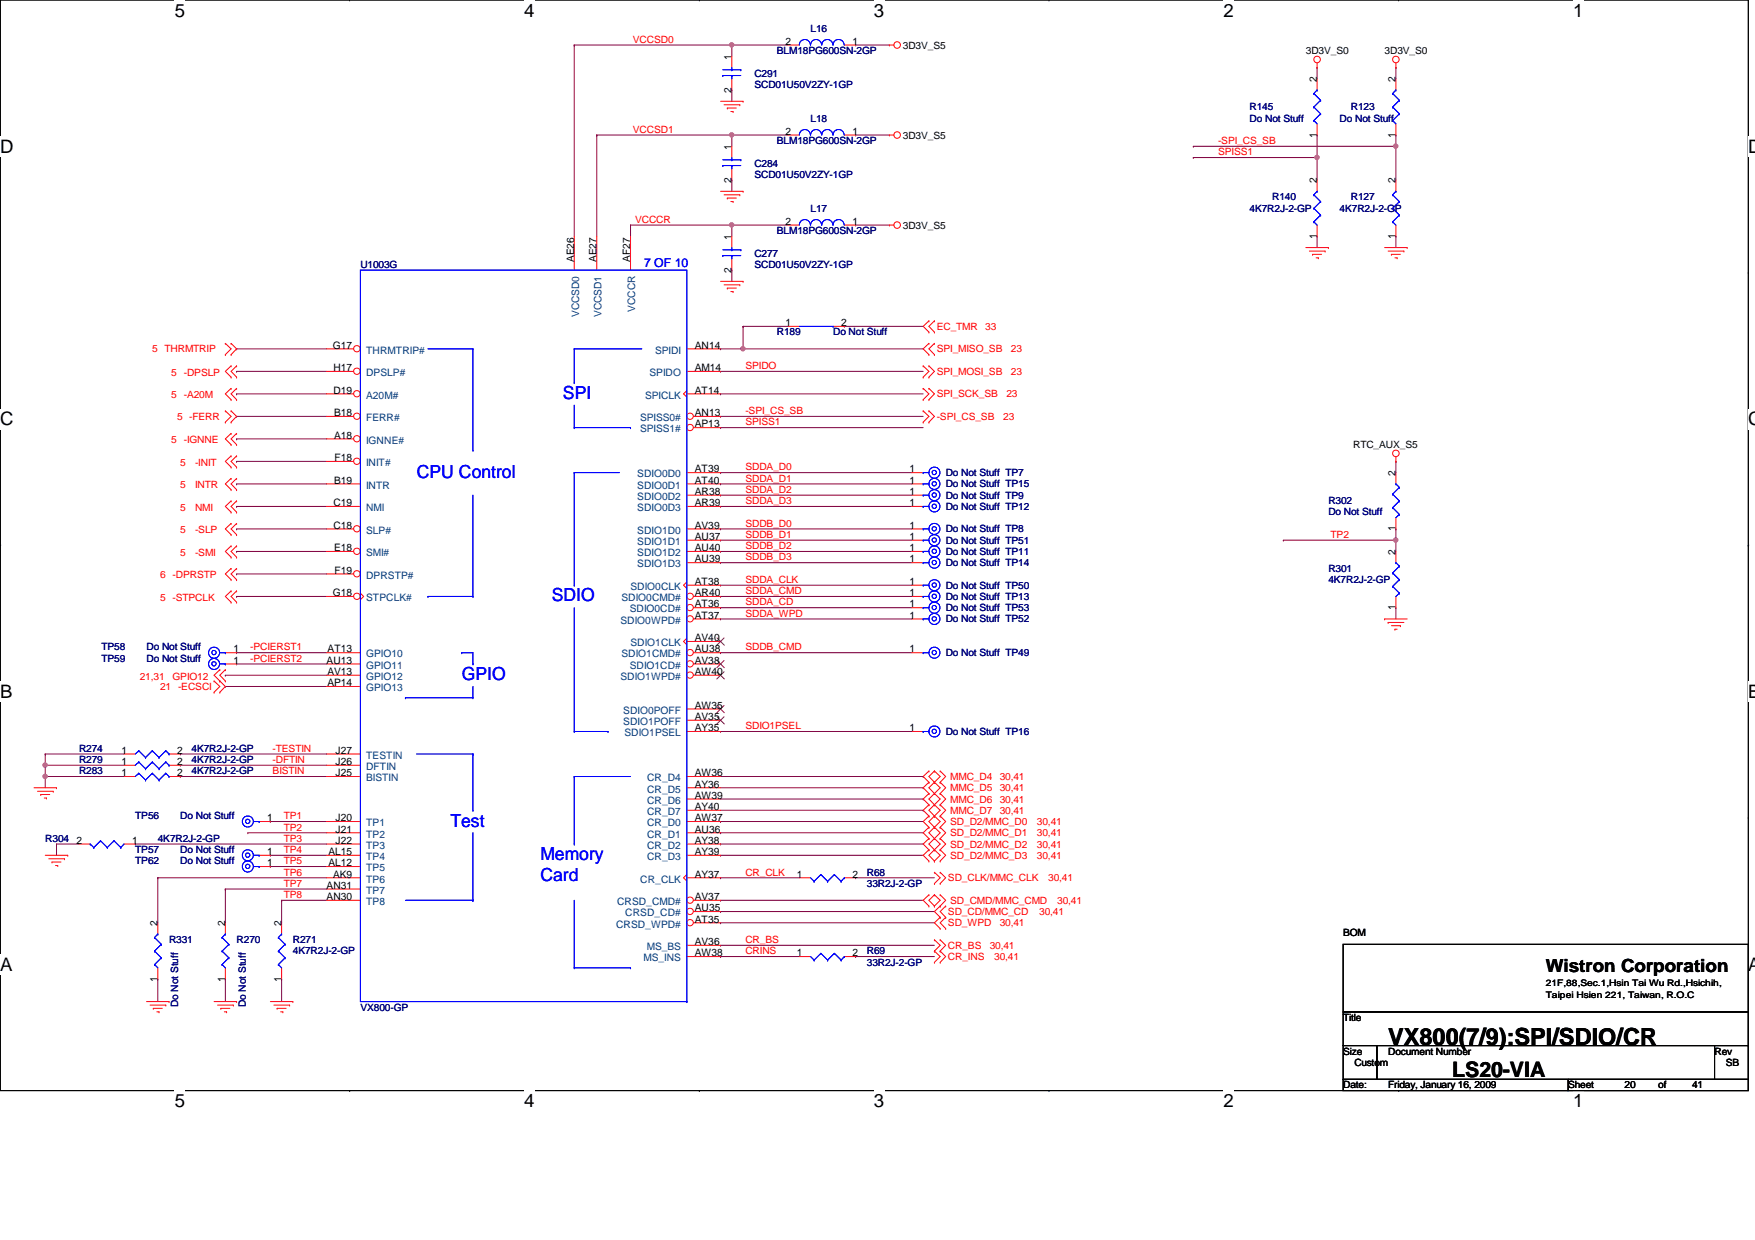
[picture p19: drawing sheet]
<svg xmlns="http://www.w3.org/2000/svg" width="297mm" height="210mm" viewBox="0 0 297 210" stroke-linecap="round" stroke-linejoin="round" font-family="sans-serif">
<defs><g id="words">
<text font-size="4" x="234.9" y="176.9">VX800(7/9):SPI/SDIO/CR</text>
<text font-size="3.6" x="245.8" y="182.4">LS20-VIA</text>
<g font-size="3.1">
<text x="29.6" y="2.8">5</text>
<text x="88.7" y="2.8">4</text>
<text x="147.9" y="2.8">3</text>
<text x="207.1" y="2.8">2</text>
<text x="266.3" y="2.8">1</text>
<text x="0" y="25.9">D</text>
<text x="295.9" y="25.9">D</text>
<text x="0" y="72">C</text>
<text x="295.9" y="72">C</text>
<text x="0" y="118.2">B</text>
<text x="295.9" y="118.2">B</text>
<text x="0" y="164.3">A</text>
<text x="295.9" y="164.3">A</text>
<text x="29.6" y="187.4">5</text>
<text x="88.7" y="187.4">4</text>
<text x="147.9" y="187.4">3</text>
<text x="207.1" y="187.4">2</text>
<text x="266.3" y="187.4">1</text>
</g>
<g font-size="3" fill="#00f">
<text x="95.3" y="67.5">SPI</text>
<text x="70.5" y="80.9">CPU Control</text>
<text x="93.4" y="101.8">SDIO</text>
<text x="78.1" y="115.1">GPIO</text>
<text x="76.2" y="139.9">Test</text>
<text x="91.5" y="145.6">Memory</text>
<text x="91.5" y="149.1">Card</text>
</g>
<text font-size="3" x="261.6" y="164.6">Wistron Corporation</text>
<text font-size="2.1" fill="#00f" x="109" y="45.2">7 OF 10</text>
<g font-size="1.7" fill="#000080">
<text x="137.2" y="5.3">L16</text>
<text x="131.5" y="9.1">BLM18PG600SN-2GP</text>
<text x="127.7" y="13">C291</text>
<text x="127.7" y="14.9">SCD01U50V2ZY-1GP</text>
<text x="137.2" y="20.6">L18</text>
<text x="211.5" y="18.7">R145</text>
<text x="211.5" y="20.6">Do Not Stuff</text>
<text x="226.7" y="20.6">Do Not Stuff</text>
<text x="228.6" y="18.7">R123</text>
<text x="127.7" y="28.2">C284</text>
<text x="131.5" y="24.4">BLM18PG600SN-2GP</text>
<text x="127.7" y="30.1">SCD01U50V2ZY-1GP</text>
<text x="137.2" y="35.8">L17</text>
<text x="211.5" y="35.8">4K7R2J-2-GP</text>
<text x="215.3" y="33.9">R140</text>
<text x="226.7" y="35.8">4K7R2J-2-GP</text>
<text x="228.6" y="33.9">R127</text>
<text x="131.5" y="39.6">BLM18PG600SN-2GP</text>
<text x="61" y="45.3">U1003G</text>
<text x="127.7" y="43.4">C277</text>
<text x="127.7" y="45.3">SCD01U50V2ZY-1GP</text>
<text x="131.5" y="56.8">R189</text>
<text x="141" y="56.8">Do Not Stuff</text>
<text x="160.1" y="82.5">Do Not Stuff TP15</text>
<text x="160.1" y="80.6">Do Not Stuff TP7</text>
<text x="160.1" y="86.3">Do Not Stuff TP12</text>
<text x="160.1" y="84.4">Do Not Stuff TP9</text>
<text x="224.8" y="85.3">R302</text>
<text x="224.8" y="87.2">Do Not Stuff</text>
<text x="160.1" y="92">Do Not Stuff TP51</text>
<text x="160.1" y="95.8">Do Not Stuff TP14</text>
<text x="160.1" y="93.9">Do Not Stuff TP11</text>
<text x="160.1" y="90.1">Do Not Stuff TP8</text>
<text x="160.1" y="99.7">Do Not Stuff TP50</text>
<text x="160.1" y="101.6">Do Not Stuff TP13</text>
<text x="224.8" y="96.8">R301</text>
<text x="224.8" y="98.7">4K7R2J-2-GP</text>
<text x="160.1" y="105.4">Do Not Stuff TP52</text>
<text x="160.1" y="103.5">Do Not Stuff TP53</text>
<text x="17.2" y="110.1">TP58</text>
<text x="17.2" y="112">TP59</text>
<text x="24.8" y="110.1">Do Not Stuff</text>
<text x="24.8" y="112">Do Not Stuff</text>
<text x="160.1" y="111.1">Do Not Stuff TP49</text>
<text x="160.1" y="124.4">Do Not Stuff TP16</text>
<text x="13.4" y="131.1">R283</text>
<text x="13.4" y="129.2">R279</text>
<text x="13.4" y="127.3">R274</text>
<text x="32.4" y="131.1">4K7R2J-2-GP</text>
<text x="32.4" y="129.2">4K7R2J-2-GP</text>
<text x="32.4" y="127.3">4K7R2J-2-GP</text>
<text x="7.7" y="142.5">R304</text>
<text x="22.9" y="138.7">TP56</text>
<text x="26.7" y="142.5">4K7R2J-2-GP</text>
<text x="30.5" y="138.7">Do Not Stuff</text>
<text x="22.9" y="144.4">TP57</text>
<text x="22.9" y="146.3">TP62</text>
<text x="30.5" y="144.4">Do Not Stuff</text>
<text x="30.5" y="146.3">Do Not Stuff</text>
<text x="146.7" y="148.2">R68</text>
<text x="146.7" y="150.1">33R2J-2-GP</text>
<text x="28.6" y="159.6">R331</text>
<text x="40" y="159.6">R270</text>
<text x="49.6" y="159.6">R271</text>
<text x="49.6" y="161.5">4K7R2J-2-GP</text>
<text x="146.7" y="161.5">R69</text>
<text x="146.7" y="163.4">33R2J-2-GP</text>
<text x="30.2" y="170.5" transform="rotate(-90 30.2 170.5)">Do Not Stuff</text>
<text x="41.6" y="170.5" transform="rotate(-90 41.6 170.5)">Do Not Stuff</text>
<text x="61" y="171.1">VX800-GP</text>
</g>
<g font-size="1.7" fill="#f00">
<text x="107.1" y="7.2">VCCSD0</text>
<text x="107.1" y="22.5">VCCSD1</text>
<text x="206.2" y="26.3">SPISS1</text>
<text x="206.2" y="24.4">-SPI_CS_SB</text>
<text x="107.5" y="37.7">VCCCR</text>
<text x="25.8" y="59.6">5 THRMTRIP</text>
<text x="158.5" y="59.6">SPI_MISO_SB</text>
<text x="158.5" y="55.8">EC_TMR</text>
<text x="166.7" y="55.8">33</text>
<text x="171.1" y="59.6">23</text>
<text x="29" y="63.6">5 -DPSLP</text>
<text x="126.2" y="62.5">SPIDO</text>
<text x="158.5" y="63.5">SPI_MOSI_SB</text>
<text x="171.1" y="63.5">23</text>
<text x="29" y="67.4">5 -A20M</text>
<text x="30" y="71.1">5 -FERR</text>
<text x="126.2" y="70.1">-SPI_CS_SB</text>
<text x="158.5" y="71.1">-SPI_CS_SB</text>
<text x="158.5" y="67.3">SPI_SCK_SB</text>
<text x="169.8" y="71.1">23</text>
<text x="170.3" y="67.3">23</text>
<text x="29" y="75.1">5 -IGNNE</text>
<text x="126.2" y="72">SPISS1</text>
<text x="30.5" y="78.9">5</text>
<text x="30.5" y="82.7">5</text>
<text x="33" y="78.9">-INIT</text>
<text x="33" y="82.7">INTR</text>
<text x="126.2" y="83.4">SDDA_D2</text>
<text x="126.2" y="81.5">SDDA_D1</text>
<text x="126.2" y="79.6">SDDA_D0</text>
<text x="30.5" y="86.5">5</text>
<text x="33" y="86.5">NMI</text>
<text x="126.2" y="89.2">SDDB_D0</text>
<text x="126.2" y="85.3">SDDA_D3</text>
<text x="30.5" y="90.3">5</text>
<text x="30.5" y="94.1">5</text>
<text x="33" y="90.3">-SLP</text>
<text x="33" y="94.1">-SMI</text>
<text x="126.2" y="91.1">SDDB_D1</text>
<text x="126.2" y="93">SDDB_D2</text>
<text x="126.2" y="94.9">SDDB_D3</text>
<text x="225.2" y="91.1">TP2</text>
<text x="27.1" y="101.7">5 -STPCLK</text>
<text x="27.1" y="97.9">6 -DPRSTP</text>
<text x="126.2" y="98.7">SDDA_CLK</text>
<text x="126.2" y="100.6">SDDA_CMD</text>
<text x="126.2" y="104.4">SDDA_WPD</text>
<text x="126.2" y="102.5">SDDA_CD</text>
<text x="42.3" y="112">-PCIERST2</text>
<text x="42.3" y="110.1">-PCIERST1</text>
<text x="126.2" y="110.1">SDDB_CMD</text>
<text x="23.7" y="115.1">21,31</text>
<text x="27.1" y="116.8">21 -ECSCI</text>
<text x="29.2" y="115.1">GPIO12</text>
<text x="126.2" y="123.4">SDIO1PSEL</text>
<text x="46.1" y="129.2">-DFTIN</text>
<text x="46.1" y="131.1">BISTIN</text>
<text x="46.1" y="127.3">-TESTIN</text>
<text x="160.8" y="132">MMC_D4</text>
<text x="160.8" y="133.9">MMC_D5</text>
<text x="160.8" y="135.8">MMC_D6</text>
<text x="160.8" y="137.8">MMC_D7</text>
<text x="169.2" y="132">30,41</text>
<text x="169.2" y="133.9">30,41</text>
<text x="169.2" y="135.8">30,41</text>
<text x="169.2" y="137.8">30,41</text>
<text x="48" y="138.7">TP1</text>
<text x="48" y="142.5">TP3</text>
<text x="48" y="140.6">TP2</text>
<text x="160.8" y="139.7">SD_D2/MMC_D0</text>
<text x="160.8" y="141.6">SD_D2/MMC_D1</text>
<text x="160.8" y="143.5">SD_D2/MMC_D2</text>
<text x="175.5" y="139.7">30,41</text>
<text x="175.5" y="141.6">30,41</text>
<text x="175.5" y="143.5">30,41</text>
<text x="48" y="144.4">TP4</text>
<text x="48" y="148.2">TP6</text>
<text x="48" y="146.3">TP5</text>
<text x="126.2" y="148.2">CR_CLK</text>
<text x="160.4" y="149.2">SD_CLK/MMC_CLK</text>
<text x="160.8" y="145.4">SD_D2/MMC_D3</text>
<text x="175.5" y="145.4">30,41</text>
<text x="177.4" y="149.2">30,41</text>
<text x="48" y="150.1">TP7</text>
<text x="48" y="152">TP8</text>
<text x="160.4" y="154.9">SD_CD/MMC_CD</text>
<text x="160.8" y="153">SD_CMD/MMC_CMD</text>
<text x="175.9" y="154.9">30,41</text>
<text x="178.9" y="153">30,41</text>
<text x="126.2" y="161.5">CRINS</text>
<text x="126.2" y="159.6">CR_BS</text>
<text x="160.4" y="160.6">CR_BS</text>
<text x="160.4" y="156.8">SD_WPD</text>
<text x="167.5" y="160.6">30,41</text>
<text x="169.2" y="156.8">30,41</text>
<text x="160.4" y="162.5">CR_INS</text>
<text x="168.3" y="162.5">30,41</text>
</g>
<g font-size="1.7">
<text x="123.8" y="10.1" transform="rotate(-90 123.8 10.1)">1</text>
<text x="133" y="7.6">2</text>
<text x="144.3" y="7.6">1</text>
<text x="152.8" y="8.2">3D3V_S5</text>
<text x="221" y="9.1">3D3V_S0</text>
<text x="234.4" y="9.1">3D3V_S0</text>
<text x="123.8" y="15.7" transform="rotate(-90 123.8 15.7)">2</text>
<text x="222.9" y="13.9" transform="rotate(-90 222.9 13.9)">2</text>
<text x="236.2" y="13.9" transform="rotate(-90 236.2 13.9)">2</text>
<text x="133" y="22.8">2</text>
<text x="144.3" y="22.8">1</text>
<text x="152.8" y="23.5">3D3V_S5</text>
<text x="222.9" y="23.3" transform="rotate(-90 222.9 23.3)">1</text>
<text x="236.2" y="23.3" transform="rotate(-90 236.2 23.3)">1</text>
<text x="123.8" y="25.3" transform="rotate(-90 123.8 25.3)">1</text>
<text x="123.8" y="30.9" transform="rotate(-90 123.8 30.9)">2</text>
<text x="222.9" y="31" transform="rotate(-90 222.9 31)">2</text>
<text x="236.2" y="31" transform="rotate(-90 236.2 31)">2</text>
<text x="123.8" y="40.6" transform="rotate(-90 123.8 40.6)">1</text>
<text x="133" y="38.1">2</text>
<text x="144.3" y="38.1">1</text>
<text x="152.8" y="38.7">3D3V_S5</text>
<text x="222.9" y="40.4" transform="rotate(-90 222.9 40.4)">1</text>
<text x="236.2" y="40.4" transform="rotate(-90 236.2 40.4)">1</text>
<text x="97.2" y="44.4" transform="rotate(-90 97.2 44.4)">AE26</text>
<text x="101" y="44.4" transform="rotate(-90 101 44.4)">AE27</text>
<text x="106.7" y="44.4" transform="rotate(-90 106.7 44.4)">AF27</text>
<text x="123.8" y="46.1" transform="rotate(-90 123.8 46.1)">2</text>
<text x="56.3" y="59">G17</text>
<text x="117.6" y="59">AN14</text>
<text x="133" y="55.2">1</text>
<text x="142.4" y="55.2">2</text>
<text x="56.4" y="62.8">H17</text>
<text x="117.6" y="62.8">AM14</text>
<text x="56.4" y="66.6">D19</text>
<text x="56.6" y="70.4">B18</text>
<text x="117.6" y="66.6">AT14</text>
<text x="117.6" y="70.4">AN13</text>
<text x="56.6" y="74.3">A18</text>
<text x="117.6" y="72.3">AP13</text>
<text x="229" y="75.8">RTC_AUX_S5</text>
<text x="56.6" y="81.9">B19</text>
<text x="56.6" y="78.1">F18</text>
<text x="117.6" y="80">AT39</text>
<text x="117.6" y="81.9">AT40</text>
<text x="117.6" y="83.8">AR38</text>
<text x="153.9" y="83.8">1</text>
<text x="153.9" y="81.9">1</text>
<text x="153.9" y="80">1</text>
<text x="236.2" y="80.6" transform="rotate(-90 236.2 80.6)">2</text>
<text x="56.4" y="85.7">C19</text>
<text x="56.4" y="89.5">C18</text>
<text x="117.6" y="85.7">AR39</text>
<text x="117.6" y="89.5">AV39</text>
<text x="153.9" y="85.7">1</text>
<text x="153.9" y="89.5">1</text>
<text x="236.2" y="90" transform="rotate(-90 236.2 90)">1</text>
<text x="56.6" y="93.3">E18</text>
<text x="117.6" y="91.4">AU37</text>
<text x="117.6" y="93.3">AU40</text>
<text x="117.6" y="95.2">AU39</text>
<text x="153.9" y="91.4">1</text>
<text x="153.9" y="95.2">1</text>
<text x="153.9" y="93.3">1</text>
<text x="236.2" y="93.9" transform="rotate(-90 236.2 93.9)">2</text>
<text x="56.3" y="100.9">G18</text>
<text x="56.6" y="97.1">F19</text>
<text x="117.6" y="99">AT38</text>
<text x="117.6" y="100.9">AR40</text>
<text x="153.9" y="99">1</text>
<text x="153.9" y="100.9">1</text>
<text x="117.6" y="102.8">AT36</text>
<text x="117.6" y="104.7">AT37</text>
<text x="153.9" y="104.7">1</text>
<text x="153.9" y="102.8">1</text>
<text x="236.2" y="103.3" transform="rotate(-90 236.2 103.3)">1</text>
<text x="39.5" y="110.4">1</text>
<text x="39.5" y="112.4">1</text>
<text x="55.3" y="112.4">AU13</text>
<text x="55.5" y="110.4">AT13</text>
<text x="117.6" y="112.4">AV38</text>
<text x="117.6" y="108.5">AV40</text>
<text x="117.6" y="110.4">AU38</text>
<text x="153.9" y="110.4">1</text>
<text x="55.4" y="116.2">AP14</text>
<text x="55.4" y="114.3">AV13</text>
<text x="117.6" y="120">AW35</text>
<text x="117.6" y="114.3">AW40</text>
<text x="117.6" y="121.9">AV35</text>
<text x="117.6" y="123.8">AY35</text>
<text x="153.9" y="123.8">1</text>
<text x="20.6" y="131.4">1</text>
<text x="20.6" y="129.5">1</text>
<text x="20.6" y="127.6">1</text>
<text x="30" y="131.4">2</text>
<text x="30" y="129.5">2</text>
<text x="30" y="127.6">2</text>
<text x="56.8" y="127.6">J27</text>
<text x="56.8" y="129.5">J26</text>
<text x="56.8" y="131.4">J25</text>
<text x="117.6" y="131.4">AW36</text>
<text x="117.6" y="133.3">AY36</text>
<text x="117.6" y="135.2">AW39</text>
<text x="117.6" y="137.1">AY40</text>
<text x="13" y="142.8">2</text>
<text x="22.3" y="142.8">1</text>
<text x="45.2" y="139">1</text>
<text x="56.8" y="142.8">J22</text>
<text x="56.8" y="140.9">J21</text>
<text x="56.8" y="139">J20</text>
<text x="117.6" y="139">AW37</text>
<text x="117.6" y="140.9">AU36</text>
<text x="117.6" y="142.8">AY38</text>
<text x="45.2" y="144.7">1</text>
<text x="45.2" y="146.6">1</text>
<text x="55.6" y="146.6">AL12</text>
<text x="55.6" y="144.7">AL15</text>
<text x="56.4" y="148.5">AK9</text>
<text x="117.6" y="148.5">AY37</text>
<text x="117.6" y="144.7">AY39</text>
<text x="134.9" y="148.5">1</text>
<text x="144.3" y="148.5">2</text>
<text x="55.3" y="152.4">AN30</text>
<text x="55.3" y="150.5">AN31</text>
<text x="117.6" y="152.4">AV37</text>
<text x="117.6" y="154.3">AU35</text>
<text x="26.7" y="156.8" transform="rotate(-90 26.7 156.8)">2</text>
<text x="38.1" y="156.8" transform="rotate(-90 38.1 156.8)">2</text>
<text x="47.6" y="156.8" transform="rotate(-90 47.6 156.8)">2</text>
<text x="117.6" y="161.9">AW38</text>
<text x="117.6" y="156.2">AT35</text>
<text x="117.6" y="160">AV36</text>
<text x="134.9" y="161.9">1</text>
<text x="144.3" y="161.9">2</text>
<text x="227.3" y="158.5">BOM</text>
<text x="26.7" y="166.2" transform="rotate(-90 26.7 166.2)">1</text>
<text x="38.1" y="166.2" transform="rotate(-90 38.1 166.2)">1</text>
<text x="47.6" y="166.2" transform="rotate(-90 47.6 166.2)">1</text>
<text x="227.3" y="172.8">Title</text>
<text x="227.3" y="178.5">Size</text>
<text x="234.9" y="178.5">Document Number</text>
<text x="290.2" y="178.5">Rev</text>
<text x="227.3" y="184.2">Date:</text>
<text x="229.2" y="180.4">Custom</text>
<text x="234.9" y="184.2">Friday, January 16, 2009</text>
<text x="265.4" y="184.2">Sheet</text>
<text x="275" y="184.2">20</text>
<text x="280.7" y="184.2">of</text>
<text x="286.4" y="184.2">41</text>
<text x="292.1" y="180.4">SB</text>
</g>
<g font-size="1.7" fill="#004080">
<text x="98" y="53.6" transform="rotate(-90 98 53.6)">VCCSD0</text>
<text x="101.8" y="53.6" transform="rotate(-90 101.8 53.6)">VCCSD1</text>
<text x="107.5" y="52.7" transform="rotate(-90 107.5 52.7)">VCCCR</text>
<text x="62" y="59.9">THRMTRIP#</text>
<text x="110.9" y="59.9">SPIDI</text>
<text x="62" y="63.7">DPSLP#</text>
<text x="109.9" y="63.7">SPIDO</text>
<text x="62" y="67.5">A20M#</text>
<text x="62" y="71.3">FERR#</text>
<text x="108.3" y="71.3">SPISS0#</text>
<text x="109.2" y="67.5">SPICLK</text>
<text x="62" y="75.1">IGNNE#</text>
<text x="108.3" y="73.2">SPISS1#</text>
<text x="62" y="78.9">INIT#</text>
<text x="62" y="82.7">INTR</text>
<text x="107.9" y="80.8">SDIO0D0</text>
<text x="107.9" y="82.7">SDIO0D1</text>
<text x="62" y="86.5">NMI</text>
<text x="107.9" y="84.6">SDIO0D2</text>
<text x="107.9" y="86.5">SDIO0D3</text>
<text x="62" y="90.3">SLP#</text>
<text x="62" y="94.1">SMI#</text>
<text x="107.9" y="90.3">SDIO1D0</text>
<text x="107.9" y="92.2">SDIO1D1</text>
<text x="107.9" y="94.1">SDIO1D2</text>
<text x="62" y="98">DPRSTP#</text>
<text x="62" y="101.8">STPCLK#</text>
<text x="105.2" y="101.8">SDIO0CMD#</text>
<text x="106.7" y="99.9">SDIO0CLK</text>
<text x="107.9" y="96.1">SDIO1D3</text>
<text x="105" y="105.6">SDIO0WPD#</text>
<text x="106.6" y="103.7">SDIO0CD#</text>
<text x="62" y="113.2">GPIO11</text>
<text x="62" y="111.3">GPIO10</text>
<text x="105.2" y="111.3">SDIO1CMD#</text>
<text x="106.6" y="113.2">SDIO1CD#</text>
<text x="106.7" y="109.4">SDIO1CLK</text>
<text x="62" y="117">GPIO13</text>
<text x="62" y="115.1">GPIO12</text>
<text x="105" y="115.1">SDIO1WPD#</text>
<text x="105.5" y="120.8">SDIO0POFF</text>
<text x="105.5" y="122.7">SDIO1POFF</text>
<text x="105.7" y="124.6">SDIO1PSEL</text>
<text x="62" y="128.4">TESTIN</text>
<text x="62" y="130.3">DFTIN</text>
<text x="62" y="132.2">BISTIN</text>
<text x="109.5" y="132.2">CR_D4</text>
<text x="109.5" y="134.2">CR_D5</text>
<text x="109.5" y="136.1">CR_D6</text>
<text x="109.5" y="138">CR_D7</text>
<text x="62" y="143.7">TP3</text>
<text x="62" y="141.8">TP2</text>
<text x="62" y="139.9">TP1</text>
<text x="109.5" y="139.9">CR_D0</text>
<text x="109.5" y="141.8">CR_D1</text>
<text x="109.5" y="143.7">CR_D2</text>
<text x="62" y="149.4">TP6</text>
<text x="62" y="147.5">TP5</text>
<text x="62" y="145.6">TP4</text>
<text x="108.4" y="149.4">CR_CLK</text>
<text x="109.5" y="145.6">CR_D3</text>
<text x="62" y="153.2">TP8</text>
<text x="62" y="151.3">TP7</text>
<text x="104.4" y="153.2">CRSD_CMD#</text>
<text x="105.8" y="155.1">CRSD_CD#</text>
<text x="104.3" y="157">CRSD_WPD#</text>
<text x="109.5" y="160.8">MS_BS</text>
<text x="108.9" y="162.7">MS_INS</text>
</g>
<g font-size="1.5">
<text x="261.6" y="167">21F,88,Sec.1,Hsin Tai Wu Rd.,Hsichih,</text>
<text x="261.6" y="168.9">Taipei Hsien 221, Taiwan, R.O.C</text>
</g>
</g></defs>
<path d="M0 0h295.9v184.6h-295.9z" fill="none" stroke="#000" stroke-width=".17"/>
<g fill="#fff">
<path d="M29.6 0h1.7v3.5h-1.7z"/>
<path d="M29.6 184.6h1.7v3.5h-1.7z"/>
</g>
<path d="M59.2 0h.1M59.2 184.6h.1" fill="none" stroke="#000" stroke-width=".17"/>
<g fill="#fff">
<path d="M88.7 0h1.8v3.5h-1.8z"/>
<path d="M88.7 184.6h1.8v3.5h-1.8z"/>
</g>
<path d="M118.4 0h.1M118.4 184.6h.1" fill="none" stroke="#000" stroke-width=".17"/>
<g fill="#fff">
<path d="M147.9 0h1.7v3.5h-1.7z"/>
<path d="M147.9 184.6h1.7v3.5h-1.7z"/>
</g>
<path d="M177.5 0h.1M177.5 184.6h.1" fill="none" stroke="#000" stroke-width=".17"/>
<g fill="#fff">
<path d="M207.1 0h1.7v3.5h-1.7z"/>
<path d="M207.1 184.6h1.7v3.5h-1.7z"/>
</g>
<path d="M236.7 0h.1M236.7 184.6h.1" fill="none" stroke="#000" stroke-width=".17"/>
<g fill="#fff">
<path d="M266.3 0h1.7v3.5h-1.7z"/>
<path d="M266.3 184.6h1.7v3.5h-1.7z"/>
<path d="M0 23.1h2.3v3.4h-2.3z"/>
<path d="M295.9 23.1h1.2v3.4h-1.2z"/>
<path d="M0 69.2h2.3v3.5h-2.3z"/>
<path d="M295.9 69.2h1.2v3.5h-1.2z"/>
</g>
<path d="M0 46.1h.1M295.9 46.1h.1" fill="none" stroke="#000" stroke-width=".17"/>
<g fill="#fff">
<path d="M0 115.4h2.1v3.4h-2.1z"/>
<path d="M295.9 115.4h1.2v3.4h-1.2z"/>
</g>
<path d="M0 92.3h.1M295.9 92.3h.1" fill="none" stroke="#000" stroke-width=".17"/>
<g fill="#fff">
<path d="M0 161.5h2.1v3.5h-2.1z"/>
<path d="M295.9 161.5h1.2v3.5h-1.2z"/>
</g>
<path d="M0 138.4h.1M295.9 138.4h.1" fill="none" stroke="#000" stroke-width=".17"/>
<g fill="none" stroke="#800040" stroke-width=".17">
<path d="M97.2 7.6h.1M97.2 7.6h26.7M123.9 15.2h.1M123.9 7.6h.1M123.9 7.6v1.9M123.9 15.2v1.9M222.9 11.4h.1M222.9 11.4v1.9M236.3 11.4h.1M236.3 11.4v1.9M101 22.9h.1M101 22.9h22.9"/>
<path d="M106.7 38.1h.1M106.7 38.1h17.2M123.9 30.5h.1M123.9 22.9h.1M123.9 22.9v1.9M123.9 30.5v1.9M222.9 26.7h.1M222.9 22.9h.1M222.9 22.9v7.6M236.3 24.8h.1M236.3 22.9h.1M236.3 22.9v7.6"/>
<path d="M40 59.1h.1M40 59.1h15.3M123.9 45.7h.1M123.9 45.7v1.9M222.9 40h.1M222.9 40v1.9M236.3 40h.1M236.3 40v1.9M40 70.5h.1M40 74.3h.1M40 66.7h.1M40 78.1h.1"/>
<path d="M40 62.9h.1M40 70.5h15.3M40 74.3h15.3M40 66.7h15.3M40 78.1h15.3M40 62.9h15.3M122 62.9h.1M122 66.7h.1M122 72.4h.1M122 70.5h.1M122 70.5h34.2M122 66.7h34.2"/>
<path d="M122 62.9h34.2M122 72.4h34.2M40 81.9h.1M40 89.5h.1M40 97.2h.1M40 93.3h.1M40 85.7h.1M40 81.9h15.3M40 89.5h15.3M40 97.2h15.3M40 93.3h15.3M40 85.7h15.3"/>
<path d="M122 89.5h.1M122 83.8h.1M122 81.9h.1M122 80h.1M122 85.7h.1M122 99.1h.1M122 81.9h32.3M122 89.5h32.3M122 85.7h32.3M122 83.8h32.3M122 80h32.3M122 99.1h32.3"/>
<path d="M38.1 116.2h.1M38.1 114.3h.1M38.1 116.2h17.2M38.1 114.3h17.2M40 101h.1M40 112.4h.1M40 110.5h.1M40 101h15.3M40 112.4h15.3M40 110.5h15.3M122 110.5h.1M122 104.8h.1"/>
<path d="M122 101h.1M122 102.9h.1M122 101h32.3M122 110.5h32.3M122 104.8h32.3M122 102.9h32.3M7.7 131.4h.1M7.7 127.6h.1M7.7 129.5h.1M7.7 129.5h13.3M7.7 127.6h13.3M7.7 127.6v1.9"/>
<path d="M7.7 131.4v1.9M30.5 129.5h.1M30.5 131.4h.1M30.5 127.6h.1M30.5 129.5h24.8M30.5 131.4h24.8M30.5 127.6h24.8M122 123.8h.1M122 123.8h32.3M38.1 150.5h.1M38.1 150.5v5.7"/>
</g>
<circle cx="7.6" cy="129.5" r=".37" fill="#f0f"/>
<circle cx="7.6" cy="129.5" r=".37" fill="none" stroke="#f0f" stroke-width=".17"/>
<path d="M123.9 38.1h.1M123.9 38.1v1.9M7.7 129.5h.1M7.7 131.4h.1M7.7 129.5v1.9M7.7 131.4h13.3" fill="none" stroke="#800040" stroke-width=".17"/>
<circle cx="7.6" cy="131.4" r=".37" fill="#f0f"/>
<circle cx="7.6" cy="131.4" r=".37" fill="none" stroke="#f0f" stroke-width=".17"/>
<g fill="none" stroke="#800040" stroke-width=".17">
<path d="M123.9 38.1h.1M123.9 38.1h9.5M122 91.4h.1M122 91.4h32.3M45.8 139.1h.1M45.8 139.1h9.5M22.9 142.9h.1M22.9 142.9h32.4M26.7 148.6h.1M26.7 148.6h28.6M38.1 150.5h.1M38.1 150.5h17.2"/>
<path d="M45.8 144.8h.1M45.8 146.7h.1M45.8 144.8h9.5M45.8 146.7h9.5M47.7 152.4h.1M47.7 152.4h7.6M47.7 152.4v3.8M122 148.6h.1M122 156.2h.1M122 152.4h.1M122 154.3h.1M122 148.6h13.3"/>
<path d="M122 156.2h36.2M122 152.4h34.2M122 154.3h36.2M144.8 148.6h.1M144.8 148.6h13.4M122 161.9h.1M122 160h.1M122 161.9h13.3M122 160h36.2M144.8 161.9h.1M144.8 161.9h13.4"/>
</g>
<circle cx="123.8" cy="38.1" r=".37" fill="#f0f"/>
<circle cx="123.8" cy="38.1" r=".37" fill="none" stroke="#f0f" stroke-width=".17"/>
<g fill="none" stroke="#800040" stroke-width=".17">
<path d="M97.2 7.6h.1M97.2 7.6v32.4M144.8 7.6h.1M144.8 7.6h5.7M101 22.9h.1M101 22.9v17.1M106.7 38.1h.1M106.7 38.1v1.9M123.9 22.9h.1M123.9 22.9h9.5M144.8 22.9h.1M144.8 38.1h.1"/>
<path d="M144.8 22.9h5.7M144.8 38.1h5.7"/>
</g>
<circle cx="123.8" cy="22.8" r=".37" fill="#f0f"/>
<circle cx="123.8" cy="22.8" r=".37" fill="none" stroke="#f0f" stroke-width=".17"/>
<path d="M123.9 7.6h.1M123.9 7.6h9.5" fill="none" stroke="#800040" stroke-width=".17"/>
<circle cx="123.8" cy="7.6" r=".37" fill="#f0f"/>
<circle cx="123.8" cy="7.6" r=".37" fill="none" stroke="#f0f" stroke-width=".17"/>
<g fill="none" stroke="#800040" stroke-width=".17">
<path d="M202 26.7h.1M202 26.7h20.9M122 93.3h.1M122 95.2h.1M122 93.3h32.3M122 95.2h32.3M9.6 142.9h.1M9.6 142.9v1.9M9.6 142.9h3.8M38.1 165.7h.1M38.1 165.7v3.8M47.7 165.7h.1"/>
<path d="M47.7 165.7v3.8"/>
</g>
<circle cx="222.9" cy="26.6" r=".37" fill="#f0f"/>
<circle cx="222.9" cy="26.6" r=".37" fill="none" stroke="#f0f" stroke-width=".17"/>
<path d="M202 24.8h.1M202 24.8h34.3" fill="none" stroke="#800040" stroke-width=".17"/>
<circle cx="236.2" cy="24.7" r=".37" fill="#f0f"/>
<circle cx="236.2" cy="24.7" r=".37" fill="none" stroke="#f0f" stroke-width=".17"/>
<g fill="none" stroke="#800040" stroke-width=".17">
<path d="M125.8 55.2h.1M125.8 59.1h.1M125.8 55.2h7.6M125.8 59.1h30.4M122 139.1h.1M122 139.1h34.2M26.7 148.6h.1M26.7 148.6v7.6M122 144.8h.1M122 142.9h.1M122 141h.1M122 144.8h34.2"/>
<path d="M122 142.9h34.2M122 141h34.2M26.7 165.7h.1M26.7 165.7v3.8"/>
</g>
<circle cx="125.7" cy="59" r=".37" fill="#f0f"/>
<circle cx="125.7" cy="59" r=".37" fill="none" stroke="#f0f" stroke-width=".17"/>
<path d="M142.9 55.2h.1M142.9 55.2h13.3M236.3 78.1h.1M236.3 78.1v1.9M236.3 91.4h.1M236.3 91.4v1.9" fill="none" stroke="#800040" stroke-width=".17"/>
<circle cx="236.2" cy="91.4" r=".37" fill="#f0f"/>
<circle cx="236.2" cy="91.4" r=".37" fill="none" stroke="#f0f" stroke-width=".17"/>
<g fill="none" stroke="#800040" stroke-width=".17">
<path d="M122 59.1h.1M125.8 55.2h.1M125.8 55.2v3.9h-3.8M217.2 91.4h.1M236.3 89.5h.1M236.3 89.5v1.9h-19.1M236.3 102.9h.1M236.3 102.9v1.9M122 131.4h34.2M122 133.3h34.2M122 135.3h34.2M122 137.2h34.2"/>
<path d="M156.2 131.4h.1M156.2 133.3h.1M156.2 135.3h.1M156.2 137.2h.1M41.9 141h.1M41.9 141h13.4"/>
</g>
<g fill="none" stroke="#f00" stroke-width=".17">
<path d="M122 17.1h3.8M122.6 17.7h2.6M123.1 18.3h.1M123.1 18.3h1.5M123.7 18.9h.4M124.1 18.9h.1M125.2 17.7h.1M125.8 17.1h.1M133.4 7.6h1.9M142.9 7.6h1.9M150.5 7.6h.1M150.5 7.6h.8"/>
<path d="M222.9 11.4h.1M222.9 10.7v.7M236.3 11.4h.1M236.3 10.7v.7M236.3 13.3v1.9M122 32.4h3.8M122.6 33h2.6M123.1 33.5h.1M123.1 33.5h1.5M123.7 34.1h.4M124.1 34.1h.1M125.2 33h.1"/>
<path d="M125.8 32.4h.1M133.4 22.9h1.9M142.9 22.9h1.9M150.5 22.9h.1M150.5 38.1h.1M150.5 22.9h.8M150.5 38.1h.8M222.9 30.5v1.9M222.9 38.1v1.9M236.3 21v1.9M38.1 58.1h.1M38.1 58.1l1 1-1 .9"/>
<path d="M39.1 58.1h.1M39.1 58.1l.9 1-.9 .9M97.2 40v5.7M101 40v5.7M106.7 40v5.7M116.2 59.1h5.8M122 47.6h3.8M122.6 48.2h2.6M123.1 48.8h.1M123.1 48.8h1.5M123.7 49.4h.4M124.1 49.4h.1"/>
<path d="M125.2 48.2h.1M125.8 47.6h.1M133.4 55.2h1.9M141 55.2h1.9M157.2 58.1h.1M157.2 54.3h.1M157.2 56.2h.1M157.2 58.1l-1 1 1 .9M157.2 54.3l-1 .9 1 1M158.2 58.1h.1M158.2 56.2h.1M158.2 54.3h.1"/>
<path d="M158.2 58.1l-1 1 1 .9M158.2 54.3l-1 .9 1 1M221 41.9h3.8M221.6 42.5h2.7M222.2 43.1h.1M222.2 43.1h1.5M222.8 43.6h.3M223.1 43.6h.1M224.3 42.5h.1M224.8 41.9h.1M234.4 41.9h3.8M234.9 42.5h2.7"/>
<path d="M235.5 43.1h.1M235.5 43.1h1.5M236.1 43.6h.4M236.5 43.6h.1M237.6 42.5h.1M238.2 41.9h.1M38.1 60h.1M38.1 71.5h.1M38.1 69.6h.1M38.1 69.6l1 .9-1 1M39.1 77.2h.1M39.1 79.1h.1"/>
<path d="M39.1 73.4h.1M39.1 75.3h.1M39.1 60h.1M39.1 65.7h.1M39.1 67.6h.1M39.1 69.6h.1M39.1 71.5h.1M39.1 61.9h.1M39.1 63.8h.1M39.1 77.2l-1 .9 1 1M39.1 73.4l-1 .9 1 1M39.1 65.7l-1 1 1 .9"/>
<path d="M39.1 69.6l.9 .9-.9 1M39.1 61.9l-1 1 1 .9M40 77.2h.1M40 79.1h.1M40 73.4h.1M40 75.3h.1M40 65.7h.1M40 67.6h.1M40 61.9h.1M40 63.8h.1M40 77.2l-.9 .9 .9 1M40 73.4l-.9 .9 .9 1"/>
<path d="M40 65.7l-.9 1 .9 .9M40 61.9l-.9 1 .9 .9M116.2 62.9h5.8M116.2 66.1l-.5 .6 .5 .5M116.2 66.7h5.8M156.2 69.6h.1M156.2 71.5h.1M156.2 61.9h.1M156.2 63.8h.1M156.2 65.7h.1M156.2 67.6h.1M156.2 69.6l1 .9-1 1"/>
<path d="M156.2 61.9l1 1-1 .9M156.2 65.7l1 1-1 .9M157.2 69.6h.1M157.2 71.5h.1M157.2 60h.1M157.2 61.9h.1M157.2 63.8h.1M157.2 65.7h.1M157.2 67.6h.1M157.2 69.6l1 .9-1 1M157.2 61.9l1 1-1 .9M157.2 65.7l1 1-1 .9"/>
<path d="M158.2 60h.1M236.3 78.1h.1M236.3 77.3v.8M39.1 88.6h.1M39.1 90.5h.1M39.1 81h.1M39.1 82.9h.1M39.1 84.8h.1M39.1 86.7h.1M39.1 92.4h.1M39.1 94.3h.1M39.1 96.2h.1"/>
<path d="M39.1 98.1h.1M39.1 88.6l-1 .9 1 1M39.1 81l-1 .9 1 1M39.1 84.8l-1 .9 1 1M39.1 92.4l-1 .9 1 1M39.1 96.2l-1 1 1 .9M40 88.6h.1M40 90.5h.1M40 81h.1M40 82.9h.1M40 84.8h.1M40 86.7h.1"/>
<path d="M40 92.4h.1M40 94.3h.1M40 96.2h.1M40 98.1h.1M40 88.6l-.9 .9 .9 1M40 81l-.9 .9 .9 1M40 84.8l-.9 .9 .9 1M40 92.4l-.9 .9 .9 1M40 96.2l-.9 1 .9 .9M154.3 99.1h1.9M154.3 91.4h1.9M154.3 95.2h1.9"/>
<path d="M154.3 85.7h1.9M154.3 93.3h1.9M154.3 89.5h1.9M236.3 93.3v1.9M36.2 117.2h.1M36.2 115.3h.1M36.2 115.3l1 .9-1 1M37.2 115.3h.1M37.2 117.2h.1M37.2 113.4h.1M37.2 113.4l-1 .9 1.9 1.9-.9 1M38.1 113.4h.1"/>
<path d="M38.1 115.3h.1M38.1 113.4l-.9 .9 .9 1M38.1 110.5h1.9M38.1 112.4h1.9M39.1 100h.1M39.1 101.9h.1M39.1 100l-1 1 1 .9M40 100h.1M40 101.9h.1M40 100l-.9 1 .9 .9M154.3 104.8h1.9M154.3 102.9h1.9"/>
<path d="M154.3 101h1.9M234.4 104.8h.1M234.4 104.8h3.8M234.9 105.4h.1M234.9 105.4h2.7M235.5 105.9h1.5M236.1 106.5h.1M236.1 106.5h.4M236.3 101v1.9M237 105.9h.1M5.8 133.3h3.8M6.3 133.9h2.7"/>
<path d="M6.9 134.5h.1M6.9 134.5h1.5M7.5 135.1h.4M7.9 135.1h.1M9 133.9h.1M9.6 133.3h.1M21 131.4h1.9M28.6 131.4h1.9M154.3 123.8h1.9M157.2 138.1h.1M157.2 130.5h.1M157.2 132.4h.1"/>
<path d="M157.2 134.3h.1M157.2 136.2h.1M157.2 138.1l-1 1 1 .9M157.2 134.3l-1 1 1 .9M157.2 136.2l-1 1 1 .9M157.2 130.5l-1 .9 1 1M157.2 132.4l-1 .9 1 1M158.2 138.1h.1M158.2 132.4h.1M158.2 130.5h.1M158.2 134.3h.1M158.2 136.2h.1"/>
<path d="M158.2 136.2l.9 1-1.9 1.9 1 .9M158.2 138.1l.9 1-1.9 1.9 1 .9M158.2 130.5l-1 .9 1 1M158.2 130.5l.9 .9-1.9 1.9 1 1M158.2 132.4l.9 .9-1.9 2 1 .9M158.2 134.3l.9 1-1.9 1.9 1 .9M159.1 138.1h.1M159.1 132.4h.1M159.1 130.5h.1M159.1 134.3h.1M159.1 136.2h.1M159.1 138.1l1 1-1 .9"/>
<path d="M159.1 134.3l1 1-1 .9M159.1 130.5l1 .9-1 1M159.1 136.2l1 1-1 .9M159.1 132.4l1 .9-1 1M7.7 144.8h3.8M8.3 145.4h2.6M8.8 145.9h.1M8.8 145.9h1.5M9.4 146.5h.4M9.8 146.5h.1M10.9 145.4h.1M11.5 144.8h.1"/>
<path d="M13.4 142.9h1.9M21 142.9h1.9M26.7 156.2v1.9M43.9 144.8h1.9M135.3 148.6h1.9M142.9 148.6h1.9M157.2 140h.1M157.2 141.9h.1M157.2 143.8h.1M157.2 145.8h.1M157.2 151.5h.1M157.2 153.4h.1"/>
<path d="M157.2 140l-1 1 1 .9M157.2 141.9l-1 1 1 .9M157.2 143.8l-1 1 1 1M157.2 151.5l-1 .9 1 1M158.2 159.1h.1M158.2 140h.1M158.2 141.9h.1M158.2 143.8h.1M158.2 145.8h.1M158.2 153.4h.1M158.2 151.5h.1M158.2 147.7h.1"/>
<path d="M158.2 149.6h.1M158.2 159.1l.9 .9-.9 1M158.2 140l.9 1-1.9 1.9 1 .9M158.2 141.9l.9 1-1.9 1.9 1 1M158.2 143.8l.9 1-.9 1M158.2 151.5l-1 .9 1 1M158.2 151.5l.9 .9-.9 1M158.2 147.7l.9 .9-.9 1M159.1 159.1h.1M159.1 140h.1M159.1 141.9h.1M159.1 143.8h.1"/>
<path d="M159.1 145.8h.1M159.1 153.4h.1M159.1 155.3h.1M159.1 157.2h.1M159.1 151.5h.1M159.1 147.7h.1M159.1 149.6h.1M159.1 159.1l1 .9-1 1M159.1 141.9l1 1-1 .9M159.1 143.8l1 1-1 1M159.1 140l1 1-1 .9M159.1 153.4l-.9 .9 .9 1"/>
<path d="M159.1 155.3l-.9 .9 .9 1M159.1 151.5l1 .9-1 1M159.1 147.7l1 .9-1 1M160.1 155.3h.1M160.1 153.4h.1M160.1 157.2h.1M160.1 153.4l-1 .9 1 1M160.1 155.3l-1 .9 1 1M24.8 169.5h3.8M25.4 170.1h2.7M25.9 170.7h.1M25.9 170.7h1.6"/>
<path d="M26.5 171.3h.4M26.7 163.8v1.9M26.9 171.3h.1M28.1 170.1h.1M28.6 169.5h.1M36.2 169.5h3.8M36.8 170.1h2.7M37.4 170.7h.1M37.4 170.7h1.5M38 171.3h.4M38.4 171.3h.1M39.5 170.1h.1"/>
<path d="M40 169.5h.1M45.8 169.5h3.8M46.4 170.1h2.6M46.9 170.7h.1M46.9 170.7h1.5M47.5 171.3h.4M47.9 171.3h.1M49 170.1h.1M49.6 169.5h.1M135.3 161.9h1.9M142.9 161.9h1.9M158.2 161h.1"/>
<path d="M158.2 162.9h.1M158.2 161l.9 .9-.9 1M159.1 161h.1M159.1 162.9h.1M159.1 161l1 .9-1 1"/>
<circle cx="151.8" cy="7.6" r=".56"/>
<circle cx="222.9" cy="10.1" r=".56"/>
<circle cx="236.3" cy="10.1" r=".56"/>
<circle cx="151.8" cy="38.1" r=".56"/>
<circle cx="151.8" cy="22.9" r=".56"/>
<circle cx="236.3" cy="76.7" r=".56"/>
</g>
<path d="M227.3 159.9h68.6v11.4h-68.6zM227.3 171.3h68.6v5.7h-68.6zM227.3 177h5.7v5.7h-5.7zM233 177h57.2v5.7h-57.2zM290.2 177h5.7v5.7h-5.7zM227.3 182.7h38.1v1.9h-38.1zM265.4 182.7h30.5v1.9h-30.5z" fill="none" stroke="#000" stroke-width=".17"/>
<g fill="none" stroke="#00f" stroke-width=".17">
<path d="M135.3 7.6a.93 .93 0 0 1 .9-.9 .93 .93 0 0 1 1 .9M137.2 7.6a.93 .93 0 0 1 .9-.9 .93 .93 0 0 1 1 .9M139.1 7.6a.93 .93 0 0 1 .9-.9 .93 .93 0 0 1 1 .9M141 7.6a.93 .93 0 0 1 .9-.9 .93 .93 0 0 1 1 .9M235.7 18.1h.1M235.7 15.8h.1M235.7 18.1l1.2 1.2M235.7 15.8l1.2 1.2M236.3 15.2h.1M236.3 15.2l-.6 .6M236.9 19.3h.1M236.9 17h.1"/>
<path d="M236.9 19.3l-1.2 1.1M236.9 17l-1.2 1.1M135.3 22.9a.93 .93 0 0 1 .9-1 .93 .93 0 0 1 1 1M137.2 22.9a.93 .93 0 0 1 .9-1 .93 .93 0 0 1 1 1M139.1 22.9a.93 .93 0 0 1 .9-1 .93 .93 0 0 1 1 1M141 22.9a.93 .93 0 0 1 .9-1 .93 .93 0 0 1 1 1M222.4 37.5h.1M222.4 35.3h.1M222.4 33h.1M222.4 37.5l.5 .6M222.4 35.3l1.1 1.1M222.4 33l1.1 1.1"/>
<path d="M222.9 32.4h.1M222.9 32.4l-.5 .6M223.5 36.4h.1M223.5 34.1h.1M223.5 36.4l-1.1 1.1M223.5 34.1l-1.1 1.2M235.7 20.4h.1M235.7 20.4l.6 .6M135.3 55.2h5.7M141 55.2h.1M156.2 99.1h.1M156.2 91.4h.1"/>
<path d="M156.2 95.2h.1M156.2 85.7h.1M156.2 93.3h.1M156.2 89.5h.1M156.2 99.1h1M156.2 91.4h1M156.2 95.2h1M156.2 85.7h1M156.2 93.3h1M156.2 89.5h1M235.7 99.3h.1M235.7 97h.1"/>
<path d="M235.7 99.3l1.2 1.1M235.7 97l1.2 1.1M236.3 95.2h.1M236.3 95.2l.6 .6M236.9 98.1h.1M236.9 95.8h.1M236.9 98.1l-1.2 1.2M236.9 95.8l-1.2 1.2M37.2 110.5h.9M37.2 112.4h.9M38.1 110.5h.1M38.1 112.4h.1"/>
<path d="M156.2 104.8h.1M156.2 102.9h.1M156.2 101h.1M156.2 104.8h1M156.2 102.9h1M156.2 101h1M236.9 100.4h.1M236.9 100.4l-.6 .6M23.5 130.9h.1M23.5 130.9l-.6 .5M23.5 130.9l1.1 1.1M24.6 132h.1"/>
<path d="M25.8 130.9h.1M25.8 130.9l-1.2 1.1M25.8 130.9l1.1 1.1M26.9 132h.1M28.1 130.9h.1M28.1 130.9l-1.2 1.1M28.1 130.9l.5 .5M28.6 131.4h.1M156.2 123.8h.1M156.2 123.8h1M15.3 142.9h.1M15.3 142.9l.6 .6"/>
<path d="M15.9 143.5h.1M17 142.3h.1M17 142.3l1.2 1.2M17 142.3l-1.1 1.2M18.2 143.5h.1M19.3 142.3h.1M19.3 142.3l1.1 1.2M19.3 142.3l-1.1 1.2M20.4 143.5h.1M21 142.9l-.6 .6M26.2 158.7h.1M26.2 158.7l1.1 1.2"/>
<path d="M26.7 158.1h.1M26.7 158.1l-.5 .6M27.3 159.9h.1M27.3 159.9l-1.1 1.1M42.9 144.8h1M43.9 144.8h.1M137.2 148.6l.6 .6M137.8 149.2h.1M138.9 148h.1M138.9 148l-1.1 1.2M138.9 148l1.2 1.2M140.1 149.2h.1"/>
<path d="M141.2 148h.1M141.2 148l-1.1 1.2M141.2 148l1.2 1.2M142.4 149.2h.1M142.9 148.6h.1M142.9 148.6l-.5 .6M26.2 163.3h.1M26.2 161h.1M26.2 163.3l.5 .5M26.2 161l1.1 1.1M27.3 162.1h.1M27.3 162.1l-1.1 1.2"/>
<path d="M137.2 161.9l.6 .6M137.8 162.5h.1M138.9 161.4h.1M138.9 161.4l-1.1 1.1M138.9 161.4l1.2 1.1M140.1 162.5h.1M141.2 161.4h.1M141.2 161.4l-1.1 1.1M141.2 161.4l1.2 1.1M142.4 162.5h.1M142.9 161.9h.1M142.9 161.9l-.5 .6"/>
<circle cx="158.1" cy="95.2" r=".37"/>
<circle cx="158.1" cy="85.7" r=".37"/>
<circle cx="158.1" cy="93.3" r=".37"/>
<circle cx="158.1" cy="91.4" r=".37"/>
<circle cx="158.1" cy="89.5" r=".37"/>
<circle cx="158.1" cy="99" r=".37"/>
<circle cx="158.1" cy="95.2" r=".94"/>
<circle cx="158.1" cy="93.3" r=".94"/>
<circle cx="158.1" cy="89.5" r=".94"/>
<circle cx="158.1" cy="99.1" r=".94"/>
<circle cx="158.1" cy="91.4" r=".94"/>
<circle cx="158.1" cy="85.7" r=".94"/>
<circle cx="36.2" cy="112.4" r=".37"/>
<circle cx="36.2" cy="110.5" r=".37"/>
<circle cx="36.2" cy="110.5" r=".94"/>
<circle cx="36.2" cy="112.4" r=".94"/>
<circle cx="158.1" cy="100.9" r=".37"/>
<circle cx="158.1" cy="104.7" r=".37"/>
<circle cx="158.1" cy="102.8" r=".37"/>
<circle cx="158.1" cy="104.8" r=".94"/>
<circle cx="158.1" cy="101" r=".94"/>
<circle cx="158.1" cy="102.9" r=".94"/>
<circle cx="158.1" cy="123.8" r=".37"/>
<circle cx="158.1" cy="123.8" r=".94"/>
<circle cx="41.9" cy="144.8" r=".37"/>
<circle cx="41.9" cy="144.8" r=".94"/>
</g>
<circle cx="116.8" cy="70.5" r=".55" fill="#fff"/>
<g fill="none" stroke="#f00" stroke-width=".17">
<path d="M117.4 70.5h4.6"/>
<circle cx="116.8" cy="70.5" r=".55"/>
</g>
<circle cx="116.8" cy="72.4" r=".55" fill="#fff"/>
<g fill="none" stroke="#f00" stroke-width=".17">
<path d="M117.4 72.4h4.6"/>
<circle cx="116.8" cy="72.4" r=".55"/>
</g>
<circle cx="116.8" cy="152.4" r=".55" fill="#fff"/>
<g fill="none" stroke="#f00" stroke-width=".17">
<path d="M117.4 152.4h4.6"/>
<circle cx="116.8" cy="152.4" r=".55"/>
</g>
<circle cx="116.8" cy="154.3" r=".55" fill="#fff"/>
<g fill="none" stroke="#f00" stroke-width=".17">
<path d="M117.4 154.3h4.6"/>
<circle cx="116.8" cy="154.3" r=".55"/>
</g>
<circle cx="116.8" cy="156.2" r=".55" fill="#fff"/>
<g fill="none" stroke="#f00" stroke-width=".17">
<path d="M116.2 80h5.8M116.2 81.9h5.8M116.2 83.8h5.8M116.2 85.7h5.8M116.2 98.5l-.5 .6 .5 .5M116.2 99.1h5.8M116.2 131.4h5.8M116.2 133.3h5.8M116.2 135.3h5.8M116.2 137.2h5.8M116.2 139.1h5.8M116.2 148l-.5 .6 .5 .5"/>
<path d="M116.2 148.6h5.8M116.2 141h5.8M116.2 142.9h5.8M116.2 144.8h5.8M117.4 156.2h4.6M116.2 160h5.8M116.2 161.9h5.8"/>
<circle cx="116.8" cy="156.2" r=".55"/>
</g>
<circle cx="116.8" cy="100.9" r=".55" fill="#fff"/>
<g fill="none" stroke="#f00" stroke-width=".17">
<path d="M117.4 101h4.6"/>
<circle cx="116.8" cy="100.9" r=".55"/>
</g>
<circle cx="116.8" cy="102.8" r=".55" fill="#fff"/>
<g fill="none" stroke="#f00" stroke-width=".17">
<path d="M117.4 102.9h4.6"/>
<circle cx="116.8" cy="102.8" r=".55"/>
</g>
<circle cx="116.8" cy="104.7" r=".55" fill="#fff"/>
<g fill="none" stroke="#f00" stroke-width=".17">
<path d="M116.2 89.5h5.8M116.2 91.4h5.8M116.2 93.3h5.8M116.2 95.2h5.8M116.2 108l-.5 .6 .5 .5M116.2 108.6h5.8M117.4 104.8h4.6"/>
<circle cx="116.8" cy="104.7" r=".55"/>
</g>
<path d="M121.4 108l1.2 1.2M122.6 108l-1.3 1.2" fill="none" stroke="#804000" stroke-width=".17"/>
<circle cx="116.8" cy="110.5" r=".55" fill="#fff"/>
<g fill="none" stroke="#f00" stroke-width=".17">
<path d="M117.4 110.5h4.6"/>
<circle cx="116.8" cy="110.5" r=".55"/>
</g>
<circle cx="116.8" cy="112.4" r=".55" fill="#fff"/>
<g fill="none" stroke="#f00" stroke-width=".17">
<path d="M117.4 112.4h4.6"/>
<circle cx="116.8" cy="112.4" r=".55"/>
</g>
<path d="M121.4 111.8l1.2 1.2M122.6 111.8l-1.3 1.2" fill="none" stroke="#804000" stroke-width=".17"/>
<circle cx="116.8" cy="114.3" r=".55" fill="#fff"/>
<g fill="none" stroke="#f00" stroke-width=".17">
<path d="M55.3 114.3h5.7M55.3 116.2h5.7M55.3 112.4h5.7M55.3 110.5h5.7M117.4 114.3h4.6M55.3 139.1h5.7M55.3 127.6h5.7M55.3 129.5h5.7M55.3 131.4h5.7M55.3 152.4h5.7M55.3 150.5h5.7M55.3 148.6h5.7"/>
<path d="M55.3 146.7h5.7M55.3 144.8h5.7M55.3 142.9h5.7M55.3 141h5.7"/>
<circle cx="116.8" cy="114.3" r=".55"/>
</g>
<path d="M121.4 113.7l1.2 1.2M122.6 113.7l-1.3 1.2" fill="none" stroke="#804000" stroke-width=".17"/>
<circle cx="60.4" cy="59" r=".55" fill="#fff"/>
<g fill="none" stroke="#f00" stroke-width=".17">
<path d="M55.3 59.1h4.6"/>
<circle cx="60.4" cy="59" r=".55"/>
</g>
<circle cx="60.4" cy="62.8" r=".55" fill="#fff"/>
<g fill="none" stroke="#f00" stroke-width=".17">
<path d="M55.3 62.9h4.6"/>
<circle cx="60.4" cy="62.8" r=".55"/>
</g>
<circle cx="60.4" cy="66.6" r=".55" fill="#fff"/>
<g fill="none" stroke="#f00" stroke-width=".17">
<path d="M55.3 66.7h4.6"/>
<circle cx="60.4" cy="66.6" r=".55"/>
</g>
<circle cx="60.4" cy="70.5" r=".55" fill="#fff"/>
<g fill="none" stroke="#f00" stroke-width=".17">
<path d="M55.3 70.5h4.6"/>
<circle cx="60.4" cy="70.5" r=".55"/>
</g>
<circle cx="60.4" cy="74.3" r=".55" fill="#fff"/>
<g fill="none" stroke="#f00" stroke-width=".17">
<path d="M55.3 74.3h4.6"/>
<circle cx="60.4" cy="74.3" r=".55"/>
</g>
<circle cx="60.4" cy="78.1" r=".55" fill="#fff"/>
<g fill="none" stroke="#f00" stroke-width=".17">
<path d="M55.3 78.1h4.6M55.3 81.9h5.7M55.3 85.7h5.7"/>
<circle cx="60.4" cy="78.1" r=".55"/>
</g>
<circle cx="60.4" cy="89.5" r=".55" fill="#fff"/>
<g fill="none" stroke="#f00" stroke-width=".17">
<path d="M55.3 89.5h4.6"/>
<circle cx="60.4" cy="89.5" r=".55"/>
</g>
<circle cx="60.4" cy="93.3" r=".55" fill="#fff"/>
<g fill="none" stroke="#f00" stroke-width=".17">
<path d="M55.3 93.3h4.6"/>
<circle cx="60.4" cy="93.3" r=".55"/>
</g>
<circle cx="60.4" cy="97.1" r=".55" fill="#fff"/>
<g fill="none" stroke="#f00" stroke-width=".17">
<path d="M55.3 97.2h4.6M61 100.4l.5 .6-.5 .5"/>
<circle cx="60.4" cy="97.1" r=".55"/>
</g>
<circle cx="60.4" cy="100.9" r=".55" fill="#fff"/>
<g fill="none" stroke="#f00" stroke-width=".17">
<path d="M123.9 9.5v1.9M123.9 13.3v1.9M222.9 13.3v1.9M123.9 24.8v1.9M123.9 28.6v1.9M133.4 38.1h1.9M142.9 38.1h1.9M222.9 21v1.9M236.3 30.5v1.9M236.3 38.1v1.9M123.9 40v1.9M123.9 43.8v1.9"/>
<path d="M154.3 83.8h1.9M154.3 81.9h1.9M154.3 80h1.9M236.3 80v1.9M236.3 87.6v1.9M55.3 101h4.6M154.3 110.5h1.9M21 129.5h1.9M21 127.6h1.9M28.6 129.5h1.9M28.6 127.6h1.9M43.9 139.1h1.9"/>
<path d="M116.2 120h5.8M116.2 121.9h5.8M116.2 123.8h5.8M38.1 156.2v1.9M43.9 146.7h1.9M47.7 156.2v1.9M38.1 163.8v1.9M47.7 163.8v1.9"/>
<circle cx="60.4" cy="100.9" r=".55"/>
</g>
<path d="M121.4 119.4l1.2 1.2M122.6 119.4l-1.3 1.2M121.4 121.3l1.2 1.3M122.6 121.3l-1.3 1.3" fill="none" stroke="#804000" stroke-width=".17"/>
<g fill="none" stroke="#00f" stroke-width=".17">
<path d="M122.3 12.8h.1M122.3 11.8h3.1M122.3 12.8h3.1M123.9 11.8h.1M123.9 12.8h.1M123.9 11.4v.4M123.9 12.8v.5M125.4 11.8h.1M222.4 18.1h.1M222.4 15.8h.1M222.4 18.1l1.1 1.2M222.4 15.8l1.1 1.2"/>
<path d="M222.9 15.2h.1M222.9 15.2l-.5 .6M223.5 19.3h.1M223.5 17h.1M223.5 19.3l-1.1 1.1M223.5 17l-1.1 1.1M122.3 28h.1M122.3 27.1h3.1M122.3 28h3.1M123.9 27.1h.1M123.9 28h.1M123.9 26.7v.4"/>
<path d="M123.9 28v.6M125.4 27.1h.1M135.3 38.1a.93 .93 0 0 1 .9-.9 .93 .93 0 0 1 1 .9M137.2 38.1a.93 .93 0 0 1 .9-.9 .93 .93 0 0 1 1 .9M139.1 38.1a.93 .93 0 0 1 .9-.9 .93 .93 0 0 1 1 .9M141 38.1a.93 .93 0 0 1 .9-.9 .93 .93 0 0 1 1 .9M222.4 20.4h.1M222.4 20.4l.5 .6M235.7 37.5h.1M235.7 35.3h.1M235.7 33h.1M235.7 37.5l.6 .6"/>
<path d="M235.7 35.3l1.2 1.1M235.7 33l1.2 1.1M236.3 32.4h.1M236.3 32.4l-.6 .6M236.9 36.4h.1M236.9 34.1h.1M236.9 36.4l-1.2 1.1M236.9 34.1l-1.2 1.2M61 45.7h55.2v123.8h-55.2zM72.4 59.1h7.6M80 59.1h.1M80 59.1v17.1"/>
<path d="M97.2 59.1h.1M97.2 59.1h11.4M97.2 59.1v5.7M122.3 43.3h.1M122.3 42.3h3.1M122.3 43.3h3.1M123.9 42.3h.1M123.9 43.3h.1M123.9 41.9v.4M123.9 43.3v.5M125.4 42.3h.1M80 76.2h.1"/>
<path d="M97.2 64.8h.1M97.2 72.4h.1M97.2 68.6v3.8M97.2 72.4h9.5M106.7 72.4h.1M80 83.8v17.2M97.2 80h.1M97.2 99.1h.1M97.2 80v19.1M97.2 80h7.6M156.2 83.8h.1M156.2 81.9h.1"/>
<path d="M156.2 80h.1M156.2 80h1M156.2 83.8h1M156.2 81.9h1M235.7 85.9h.1M235.7 83.7h.1M235.7 85.9l1.2 1.2M235.7 83.7l1.2 1.1M236.3 81.9h.1M236.3 81.9l.6 .6M236.9 87.1h.1M236.9 84.8h.1"/>
<path d="M236.9 82.5h.1M236.9 87.1l-.6 .5M236.9 84.8l-1.2 1.1M236.9 82.5l-1.2 1.2M68.6 118.1h.1M68.6 118.1h11.4M72.4 101h.1M72.4 101h7.6M78.1 110.5h.1M78.1 110.5h1.9v1.9M80 101h.1M80 118.1h.1"/>
<path d="M80 112.4h.1M80 116.2v1.9M97.2 102.9v20.9M156.2 110.5h.1M156.2 110.5h1M23.5 129h.1M23.5 127.1h.1M23.5 129l-.6 .5M23.5 129l1.1 1.1M23.5 127.1l-.6 .5M23.5 127.1l1.1 1.1M24.6 130.1h.1"/>
<path d="M24.6 128.2h.1M25.8 129h.1M25.8 127.1h.1M25.8 129l-1.2 1.1M25.8 129l1.1 1.1M25.8 127.1l-1.2 1.1M25.8 127.1l1.1 1.1M26.9 130.1h.1M26.9 128.2h.1M28.1 129h.1M28.1 127.1h.1M28.1 129l-1.2 1.1"/>
<path d="M28.1 129l.5 .5M28.1 127.1l-1.2 1.1M28.1 127.1l.5 .5M28.6 129.5h.1M28.6 127.6h.1M42.9 139.1h1M43.9 139.1h.1M70.5 127.6h9.5M80 137.2h.1M80 127.6h.1M80 127.6v9.6M97.2 123.8h.1"/>
<path d="M97.2 131.4h.1M97.2 131.4v11.5M97.2 123.8h5.7M97.2 131.4h9.5M102.9 123.8h.1M37.6 158.7h.1M37.6 158.7l1.1 1.2M38.1 158.1h.1M38.1 158.1l-.5 .6M38.7 159.9h.1M38.7 159.9l-1.1 1.1M42.9 146.7h1"/>
<path d="M43.9 146.7h.1M47.1 158.7h.1M47.1 158.7l1.2 1.2M47.7 158.1h.1M47.7 158.1l-.6 .6M48.3 159.9h.1M48.3 159.9l-1.2 1.1M68.6 152.4h11.4M80 152.4h.1M80 141v11.4M97.2 142.9h.1M97.2 152.4v11.4"/>
<path d="M37.6 163.3h.1M37.6 161h.1M37.6 163.3l.5 .5M37.6 161l1.1 1.1M38.7 162.1h.1M38.7 162.1l-1.1 1.2M47.1 163.3h.1M47.1 161h.1M47.1 163.3l.6 .5M47.1 161l1.2 1.1M48.3 162.1h.1M48.3 162.1l-1.2 1.2"/>
<path d="M97.2 163.8h.1M97.2 163.8h9.5M106.7 163.8h.1M116.2 169.5h.1"/>
<circle cx="158.1" cy="80" r=".37"/>
<circle cx="158.1" cy="81.9" r=".37"/>
<circle cx="158.1" cy="83.8" r=".37"/>
<circle cx="158.1" cy="80" r=".94"/>
<circle cx="158.1" cy="83.8" r=".94"/>
<circle cx="158.1" cy="81.9" r=".94"/>
<circle cx="158.1" cy="110.5" r=".37"/>
<circle cx="158.1" cy="110.5" r=".94"/>
<circle cx="41.9" cy="139" r=".37"/>
<circle cx="41.9" cy="139.1" r=".94"/>
<circle cx="41.9" cy="146.7" r=".37"/>
<circle cx="41.9" cy="146.7" r=".94"/>
</g>
<circle cx="7.6" cy="129.5" r=".37" fill="#f0f"/>
<circle cx="7.6" cy="129.5" r=".37" fill="none" stroke="#f0f" stroke-width=".17"/>
<circle cx="7.6" cy="131.4" r=".37" fill="#f0f"/>
<circle cx="7.6" cy="131.4" r=".37" fill="none" stroke="#f0f" stroke-width=".17"/>
<circle cx="123.8" cy="38.1" r=".37" fill="#f0f"/>
<circle cx="123.8" cy="38.1" r=".37" fill="none" stroke="#f0f" stroke-width=".17"/>
<circle cx="123.8" cy="22.8" r=".37" fill="#f0f"/>
<circle cx="123.8" cy="22.8" r=".37" fill="none" stroke="#f0f" stroke-width=".17"/>
<circle cx="123.8" cy="7.6" r=".37" fill="#f0f"/>
<circle cx="123.8" cy="7.6" r=".37" fill="none" stroke="#f0f" stroke-width=".17"/>
<circle cx="222.9" cy="26.6" r=".37" fill="#f0f"/>
<circle cx="222.9" cy="26.6" r=".37" fill="none" stroke="#f0f" stroke-width=".17"/>
<circle cx="236.2" cy="24.7" r=".37" fill="#f0f"/>
<circle cx="236.2" cy="24.7" r=".37" fill="none" stroke="#f0f" stroke-width=".17"/>
<circle cx="125.7" cy="59" r=".37" fill="#f0f"/>
<circle cx="125.7" cy="59" r=".37" fill="none" stroke="#f0f" stroke-width=".17"/>
<circle cx="236.2" cy="91.4" r=".37" fill="#f0f"/>
<circle cx="236.2" cy="91.4" r=".37" fill="none" stroke="#f0f" stroke-width=".17"/>
<use href="#words"/>
</svg>
